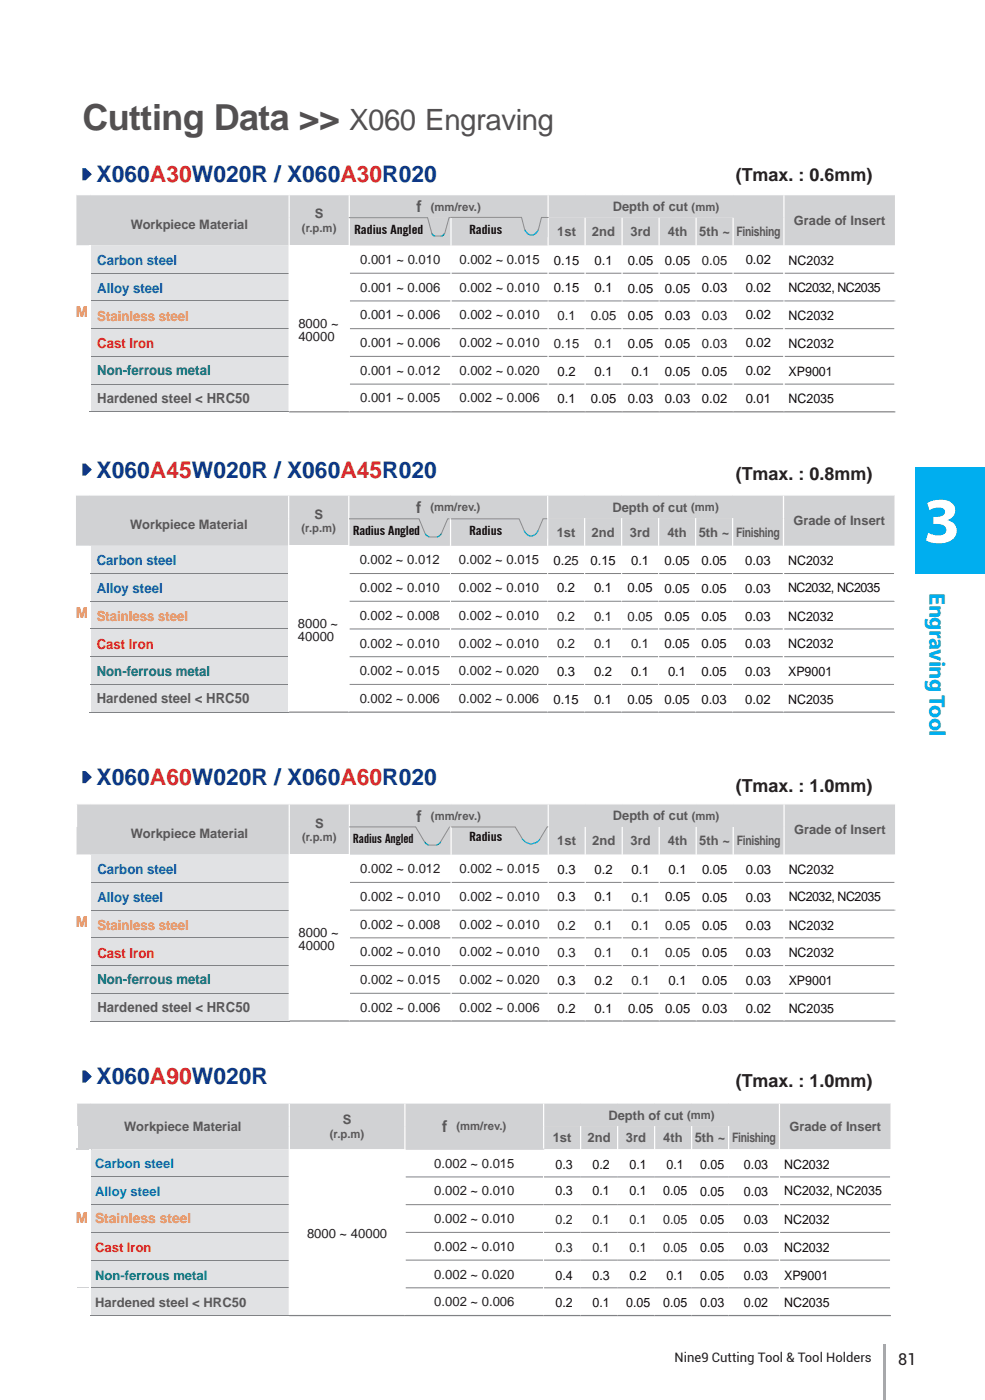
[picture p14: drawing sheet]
<svg xmlns="http://www.w3.org/2000/svg" width="213mm" height="303mm" viewBox="0 0 213 303" stroke-linecap="round" stroke-linejoin="round" font-family="sans-serif">
<defs><g id="words">
<text font-size="14.1" fill="#fff" x="199.7" y="117.5">3</text>
<text font-size="7.8" fill="#535051" x="17.8" y="28.2">Cutting Data &gt;&gt;</text>
<text font-size="6.3" fill="#535051" x="75.5" y="28.2">X060 Engraving</text>
<g font-size="4.9" fill="#103785">
<text x="20.9" y="39.5">X060A30W020R / X060A30R020</text>
<text x="20.9" y="103.4">X060A45W020R / X060A45R020</text>
<text x="20.9" y="170">X060A60W020R / X060A60R020</text>
<text x="20.9" y="234.6">X060A90W020R</text>
</g>
<text font-size="4.9" fill="#05a4e0" x="201" y="128.3" transform="rotate(90 201 128.3)">Engraving Tool</text>
<g font-size="3.9" fill="#231f20">
<text x="159.1" y="39.3">(Tmax. : 0.6mm)</text>
<text x="159.1" y="103.8">(Tmax. : 0.8mm)</text>
<text x="159.1" y="171.5">(Tmax. : 1.0mm)</text>
<text x="159.1" y="235.3">(Tmax. : 1.0mm)</text>
</g>
<g font-size="3.5" fill="#57585a">
<text x="90.1" y="46">f</text>
<text x="90" y="111">f</text>
<text x="90.1" y="177.8">f</text>
<text x="95.6" y="245">f</text>
</g>
<text font-size="3.5" fill="#231f20" x="194.2" y="295.4">81</text>
<g font-size="3.2" fill="#f58220">
<text x="16.4" y="68.7">M</text>
<text x="16.4" y="133.7">M</text>
<text x="16.4" y="200.7">M</text>
<text x="16.4" y="264.6">M</text>
</g>
<g font-size="3" fill="#015aaa">
<text x="21" y="57.4">Carbon steel</text>
<text x="21" y="63.4">Alloy steel</text>
<text x="20.9" y="122.4">Carbon steel</text>
<text x="20.9" y="128.4">Alloy steel</text>
<text x="21.1" y="189.2">Carbon steel</text>
<text x="21.1" y="195.3">Alloy steel</text>
</g>
<g font-size="3" fill="#f58220">
<text x="21" y="69.4">Stainless steel</text>
<text x="20.9" y="134.4">Stainless steel</text>
<text x="21.1" y="201.3">Stainless steel</text>
<text x="20.6" y="264.8">Stainless steel</text>
</g>
<g font-size="3" fill="#ee1d23">
<text x="21" y="75.4">Cast Iron</text>
<text x="20.9" y="140.4">Cast Iron</text>
<text x="21.1" y="207.3">Cast Iron</text>
</g>
<g font-size="3" fill="#00783a">
<text x="21" y="81.2">Non-ferrous metal</text>
<text x="20.9" y="146.2">Non-ferrous metal</text>
<text x="21.1" y="213">Non-ferrous metal</text>
</g>
<g font-size="3" fill="#57585a">
<text x="21" y="87.2">Hardened steel &lt; HRC50</text>
<text x="20.9" y="152.2">Hardened steel &lt; HRC50</text>
<text x="21.1" y="219">Hardened steel &lt; HRC50</text>
</g>
<g font-size="2.8" fill="#57585a">
<text x="68.1" y="47.3">S</text>
<text x="132.5" y="45.7">Depth of cut</text>
<text x="28.3" y="49.6">Workpiece Material</text>
<text x="120.5" y="51.1">1st</text>
<text x="128" y="51.1">2nd</text>
<text x="136.3" y="51.1">3rd</text>
<text x="144.4" y="51.1">4th</text>
<text x="151.2" y="51.1">5th ~</text>
<text x="159.3" y="51.1">Finishing</text>
<text x="171.7" y="48.7">Grade of Insert</text>
<text x="68" y="112.3">S</text>
<text x="132.4" y="110.7">Depth of cut</text>
<text x="171.6" y="113.7">Grade of Insert</text>
<text x="28.2" y="114.5">Workpiece Material</text>
<text x="120.4" y="116.1">1st</text>
<text x="127.9" y="116.1">2nd</text>
<text x="136.2" y="116.1">3rd</text>
<text x="144.3" y="116.1">4th</text>
<text x="151.1" y="116.1">5th ~</text>
<text x="159.2" y="116.1">Finishing</text>
<text x="68.1" y="179.1">S</text>
<text x="132.5" y="177.6">Depth of cut</text>
<text x="28.3" y="181.4">Workpiece Material</text>
<text x="120.5" y="183">1st</text>
<text x="128" y="183">2nd</text>
<text x="136.4" y="183">3rd</text>
<text x="144.4" y="183">4th</text>
<text x="151.2" y="183">5th ~</text>
<text x="159.3" y="183">Finishing</text>
<text x="171.7" y="180.6">Grade of Insert</text>
<text x="26.9" y="244.7">Workpiece Material</text>
<text x="74.1" y="243.4">S</text>
<text x="131.6" y="242.3">Depth of cut</text>
<text x="170.7" y="244.8">Grade of Insert</text>
<text x="119.5" y="247.2">1st</text>
<text x="127" y="247.2">2nd</text>
<text x="135.4" y="247.2">3rd</text>
<text x="143.4" y="247.2">4th</text>
<text x="150.2" y="247.2">5th ~</text>
<text x="158.3" y="247.2">Finishing</text>
<text x="20.6" y="282.9">Hardened steel &lt; HRC50</text>
</g>
<g font-size="2.8" fill="#110a0c">
<text x="76.6" y="50.7">Radius Angled</text>
<text x="101.4" y="50.7">Radius</text>
<text x="119.8" y="57.3">0.15</text>
<text x="128.6" y="57.3">0.1</text>
<text x="135.8" y="57.3">0.05</text>
<text x="143.8" y="57.3">0.05</text>
<text x="161.3" y="57.1">0.02</text>
<text x="170.5" y="57.3">NC2032</text>
<text x="119.8" y="63.1">0.15</text>
<text x="128.6" y="63.1">0.1</text>
<text x="135.8" y="63.3">0.05</text>
<text x="143.8" y="63.3">0.05</text>
<text x="151.8" y="63.1">0.03</text>
<text x="161.3" y="63.1">0.02</text>
<text x="170.5" y="63.1">NC2032, NC2035</text>
<text x="135.8" y="69.3">0.05</text>
<text x="143.8" y="69.3">0.03</text>
<text x="161.3" y="69.1">0.02</text>
<text x="170.5" y="69.3">NC2032</text>
<text x="135.8" y="75.3">0.05</text>
<text x="143.8" y="75.3">0.05</text>
<text x="161.3" y="75.1">0.02</text>
<text x="170.5" y="75.3">NC2032</text>
<text x="120.6" y="81.3">0.2</text>
<text x="128.6" y="81.3">0.1</text>
<text x="136.6" y="81.3">0.1</text>
<text x="143.8" y="81.3">0.05</text>
<text x="151.8" y="81.3">0.05</text>
<text x="161.3" y="81.1">0.02</text>
<text x="170.5" y="81.3">XP9001</text>
<text x="120.6" y="87.3">0.1</text>
<text x="127.8" y="87.3">0.05</text>
<text x="135.8" y="87.3">0.03</text>
<text x="143.8" y="87.3">0.03</text>
<text x="151.8" y="87.3">0.02</text>
<text x="161.3" y="87.3">0.01</text>
<text x="170.5" y="87.3">NC2035</text>
<text x="76.3" y="115.9">Radius Angled</text>
<text x="101.4" y="115.9">Radius</text>
<text x="119.7" y="122.3">0.25</text>
<text x="127.7" y="122.3">0.15</text>
<text x="136.5" y="122.3">0.1</text>
<text x="143.7" y="122.3">0.05</text>
<text x="151.7" y="122.3">0.05</text>
<text x="161.2" y="122.3">0.03</text>
<text x="170.4" y="122.3">NC2032</text>
<text x="120.5" y="128.1">0.2</text>
<text x="128.5" y="128.1">0.1</text>
<text x="135.7" y="128.1">0.05</text>
<text x="143.7" y="128.3">0.05</text>
<text x="151.7" y="128.3">0.05</text>
<text x="161.2" y="128.3">0.03</text>
<text x="170.4" y="128.1">NC2032, NC2035</text>
<text x="143.7" y="134.3">0.05</text>
<text x="151.7" y="134.3">0.05</text>
<text x="161.2" y="134.3">0.03</text>
<text x="170.4" y="134.3">NC2032</text>
<text x="143.7" y="140.3">0.05</text>
<text x="151.7" y="140.3">0.05</text>
<text x="161.2" y="140.3">0.03</text>
<text x="170.4" y="140.3">NC2032</text>
<text x="120.5" y="146.3">0.3</text>
<text x="128.5" y="146.3">0.2</text>
<text x="136.5" y="146.3">0.1</text>
<text x="144.5" y="146.3">0.1</text>
<text x="151.7" y="146.3">0.05</text>
<text x="161.2" y="146.3">0.03</text>
<text x="170.4" y="146.3">XP9001</text>
<text x="119.7" y="152.3">0.15</text>
<text x="128.5" y="152.3">0.1</text>
<text x="135.7" y="152.3">0.05</text>
<text x="143.7" y="152.3">0.05</text>
<text x="151.7" y="152.3">0.03</text>
<text x="161.2" y="152.3">0.02</text>
<text x="170.4" y="152.3">NC2035</text>
<text x="76.3" y="182.4">Radius Angled</text>
<text x="101.4" y="182">Radius</text>
<text x="120.6" y="189.2">0.3</text>
<text x="128.6" y="189.2">0.2</text>
<text x="136.6" y="189.2">0.1</text>
<text x="144.6" y="189.2">0.1</text>
<text x="151.8" y="189.2">0.05</text>
<text x="161.3" y="189.2">0.03</text>
<text x="170.6" y="189.2">NC2032</text>
<text x="120.6" y="195">0.3</text>
<text x="128.6" y="195">0.1</text>
<text x="143.8" y="195">0.05</text>
<text x="151.8" y="195.2">0.05</text>
<text x="161.3" y="195.2">0.03</text>
<text x="170.6" y="195">NC2032, NC2035</text>
<text x="151.8" y="201.2">0.05</text>
<text x="161.3" y="201.2">0.03</text>
<text x="170.6" y="201.2">NC2032</text>
<text x="151.8" y="207.2">0.05</text>
<text x="161.3" y="207.2">0.03</text>
<text x="170.6" y="207.2">NC2032</text>
<text x="120.6" y="213.2">0.3</text>
<text x="128.6" y="213.2">0.2</text>
<text x="144.6" y="213.2">0.1</text>
<text x="151.8" y="213.2">0.05</text>
<text x="161.3" y="213.2">0.03</text>
<text x="170.6" y="213.2">XP9001</text>
<text x="120.6" y="219.2">0.2</text>
<text x="128.6" y="219.2">0.1</text>
<text x="135.8" y="219.2">0.05</text>
<text x="143.8" y="219.2">0.05</text>
<text x="151.8" y="219.2">0.03</text>
<text x="161.3" y="219.2">0.02</text>
<text x="170.6" y="219.2">NC2035</text>
<text x="120.2" y="252.9">0.3</text>
<text x="128.2" y="252.9">0.2</text>
<text x="136.2" y="252.9">0.1</text>
<text x="144.2" y="252.9">0.1</text>
<text x="151.4" y="252.9">0.05</text>
<text x="160.9" y="252.9">0.03</text>
<text x="169.6" y="252.9">NC2032</text>
<text x="120.2" y="258.7">0.3</text>
<text x="128.2" y="258.7">0.1</text>
<text x="136.2" y="258.7">0.1</text>
<text x="143.4" y="258.7">0.05</text>
<text x="151.4" y="258.9">0.05</text>
<text x="160.9" y="258.9">0.03</text>
<text x="169.6" y="258.7">NC2032, NC2035</text>
<text x="151.4" y="264.9">0.05</text>
<text x="160.9" y="264.9">0.03</text>
<text x="169.6" y="264.9">NC2032</text>
<text x="151.4" y="270.9">0.05</text>
<text x="160.9" y="270.9">0.03</text>
<text x="169.6" y="270.9">NC2032</text>
<text x="120.2" y="276.9">0.4</text>
<text x="128.2" y="276.9">0.3</text>
<text x="136.2" y="276.9">0.2</text>
<text x="144.2" y="276.9">0.1</text>
<text x="151.4" y="276.9">0.05</text>
<text x="160.9" y="276.9">0.03</text>
<text x="169.6" y="276.9">XP9001</text>
<text x="120.2" y="282.9">0.2</text>
<text x="128.2" y="282.9">0.1</text>
<text x="135.4" y="282.9">0.05</text>
<text x="143.4" y="282.9">0.05</text>
<text x="151.4" y="282.9">0.03</text>
<text x="160.9" y="282.9">0.02</text>
<text x="169.6" y="282.9">NC2035</text>
</g>
<g font-size="2.8" fill="#231f20">
<text x="77.9" y="57.1">0.001 ~ 0.010</text>
<text x="99.4" y="57.1">0.002 ~ 0.015</text>
<text x="151.8" y="57.3">0.05</text>
<text x="77.9" y="63.1">0.001 ~ 0.006</text>
<text x="99.4" y="63.1">0.002 ~ 0.010</text>
<text x="64.5" y="70.9">8000 ~</text>
<text x="77.9" y="69.1">0.001 ~ 0.006</text>
<text x="99.4" y="69.1">0.002 ~ 0.010</text>
<text x="120.6" y="69.3">0.1</text>
<text x="127.8" y="69.3">0.05</text>
<text x="151.8" y="69.3">0.03</text>
<text x="64.5" y="73.8">40000</text>
<text x="77.9" y="75.1">0.001 ~ 0.006</text>
<text x="99.4" y="75.1">0.002 ~ 0.010</text>
<text x="119.8" y="75.3">0.15</text>
<text x="128.6" y="75.3">0.1</text>
<text x="151.8" y="75.3">0.03</text>
<text x="77.9" y="81.1">0.001 ~ 0.012</text>
<text x="99.4" y="81.1">0.002 ~ 0.020</text>
<text x="77.9" y="87.1">0.001 ~ 0.005</text>
<text x="99.4" y="87.1">0.002 ~ 0.006</text>
<text x="77.8" y="122.1">0.002 ~ 0.012</text>
<text x="99.3" y="122.1">0.002 ~ 0.015</text>
<text x="77.8" y="128.1">0.002 ~ 0.010</text>
<text x="99.3" y="128.1">0.002 ~ 0.010</text>
<text x="64.4" y="135.9">8000 ~</text>
<text x="77.8" y="134.1">0.002 ~ 0.008</text>
<text x="99.3" y="134.1">0.002 ~ 0.010</text>
<text x="120.5" y="134.3">0.2</text>
<text x="128.5" y="134.3">0.1</text>
<text x="135.7" y="134.3">0.05</text>
<text x="64.4" y="138.8">40000</text>
<text x="77.8" y="140.1">0.002 ~ 0.010</text>
<text x="99.3" y="140.1">0.002 ~ 0.010</text>
<text x="120.5" y="140.3">0.2</text>
<text x="128.5" y="140.3">0.1</text>
<text x="136.5" y="140.3">0.1</text>
<text x="77.8" y="146.1">0.002 ~ 0.015</text>
<text x="99.3" y="146.1">0.002 ~ 0.020</text>
<text x="77.8" y="152.1">0.002 ~ 0.006</text>
<text x="99.3" y="152.1">0.002 ~ 0.006</text>
<text x="77.9" y="189">0.002 ~ 0.012</text>
<text x="99.4" y="189">0.002 ~ 0.015</text>
<text x="77.9" y="195">0.002 ~ 0.010</text>
<text x="99.4" y="195">0.002 ~ 0.010</text>
<text x="136.6" y="195.2">0.1</text>
<text x="64.6" y="202.8">8000 ~</text>
<text x="77.9" y="201">0.002 ~ 0.008</text>
<text x="99.4" y="201">0.002 ~ 0.010</text>
<text x="120.6" y="201.2">0.2</text>
<text x="128.6" y="201.2">0.1</text>
<text x="136.6" y="201.2">0.1</text>
<text x="143.8" y="201.2">0.05</text>
<text x="64.6" y="205.6">40000</text>
<text x="77.9" y="207">0.002 ~ 0.010</text>
<text x="99.4" y="207">0.002 ~ 0.010</text>
<text x="120.6" y="207.2">0.3</text>
<text x="128.6" y="207.2">0.1</text>
<text x="136.6" y="207.2">0.1</text>
<text x="143.8" y="207.2">0.05</text>
<text x="77.9" y="213">0.002 ~ 0.015</text>
<text x="99.4" y="213">0.002 ~ 0.020</text>
<text x="136.6" y="213.2">0.1</text>
<text x="77.9" y="219">0.002 ~ 0.006</text>
<text x="99.4" y="219">0.002 ~ 0.006</text>
<text x="93.9" y="252.8">0.002 ~ 0.015</text>
<text x="93.9" y="258.7">0.002 ~ 0.010</text>
<text x="66.4" y="267.9">8000 ~ 40000</text>
<text x="93.9" y="264.7">0.002 ~ 0.010</text>
<text x="120.2" y="264.9">0.2</text>
<text x="128.2" y="264.9">0.1</text>
<text x="136.2" y="264.9">0.1</text>
<text x="143.4" y="264.9">0.05</text>
<text x="93.9" y="270.7">0.002 ~ 0.010</text>
<text x="120.2" y="270.9">0.3</text>
<text x="128.2" y="270.9">0.1</text>
<text x="136.2" y="270.9">0.1</text>
<text x="143.4" y="270.9">0.05</text>
<text x="93.9" y="276.7">0.002 ~ 0.020</text>
<text x="93.9" y="282.7">0.002 ~ 0.006</text>
<text x="145.9" y="294.8">Nine9 Cutting Tool &amp; Tool Holders</text>
</g>
<g font-size="2.8" fill="#0072bc">
<text x="20.6" y="252.9">Carbon steel</text>
<text x="20.6" y="258.9">Alloy steel</text>
</g>
<text font-size="2.8" fill="#ee1d23" x="20.6" y="270.9">Cast Iron</text>
<text font-size="2.8" fill="#00a54f" x="20.6" y="276.9">Non-ferrous metal</text>
<g font-size="2.5" fill="#57585a">
<text x="93.2" y="45.6">(mm/rev.)</text>
<text x="149.6" y="45.6">(mm)</text>
<text x="65.3" y="50.2">(r.p.m)</text>
<text x="93.1" y="110.6">(mm/rev.)</text>
<text x="149.5" y="110.6">(mm)</text>
<text x="65.2" y="115.2">(r.p.m)</text>
<text x="93.2" y="177.4">(mm/rev.)</text>
<text x="149.6" y="177.4">(mm)</text>
<text x="65.3" y="182">(r.p.m)</text>
<text x="98.7" y="244.6">(mm/rev.)</text>
<text x="148.6" y="242.2">(mm)</text>
<text x="71.3" y="246.3">(r.p.m)</text>
</g>
</g></defs>
<path d="M191 291h.5v12h-.5z" fill="#a8a9ad"/>
<path d="M198 101.2h15v23h-15z" fill="#00aeef"/>
<g fill="#d1d2d4">
<path d="M16.6 174h3v5h-3zM19.6 174h43v5h-43zM62.6 174h13v11h-13zM75.6 174h43v5h-43zM118.6 174h51v5h-51zM169.6 174h24v11h-24zM16.6 179h3v6h-3zM19.6 179h43v6h-43zM158.6 179h11v6h-11z"/>
<path d="M75.6 179h22v6h-22zM97.6 179h21v6h-21z"/>
<path d="M118.6 179h8v6h-8zM126.6 179h8v6h-8zM134.6 179h8v6h-8zM142.6 179h8v6h-8zM150.6 179h8v6h-8z"/>
</g>
<path d="M16.6 185h3v24h-3zM16.6 209h3v6h-3zM16.6 215h3v6h-3z" fill="#fff"/>
<path d="M19.6 185h43v6h-43zM19.6 191h43v6h-43zM19.6 197h43v6h-43zM19.6 203h43v6h-43zM19.6 209h43v6h-43zM19.6 215h43v6h-43z" fill="#e1e2e4"/>
<g fill="#fff">
<path d="M62.6 185h13v36h-13z"/>
<path d="M118.6 185h8v6h-8zM126.6 185h8v6h-8zM134.6 185h8v6h-8zM142.6 185h8v6h-8zM150.6 185h8v6h-8zM158.6 185h11v6h-11zM118.6 191h8v6h-8zM126.6 191h8v6h-8zM134.6 191h8v6h-8zM142.6 191h8v6h-8zM150.6 191h8v6h-8zM158.6 191h11v6h-11zM118.6 197h8v6h-8zM126.6 197h8v6h-8zM134.6 197h8v6h-8zM142.6 197h8v6h-8zM150.6 197h8v6h-8zM158.6 197h11v6h-11z"/>
<path d="M169.6 185h24v6h-24zM169.6 191h24v6h-24zM169.6 197h24v6h-24z"/>
<path d="M118.6 203h8v6h-8zM126.6 203h8v6h-8zM134.6 203h8v6h-8zM142.6 203h8v6h-8zM150.6 203h8v6h-8zM158.6 203h11v6h-11zM118.6 209h8v6h-8zM126.6 209h8v6h-8zM134.6 209h8v6h-8zM142.6 209h8v6h-8zM150.6 209h8v6h-8zM158.6 209h11v6h-11zM118.6 215h8v6h-8zM126.6 215h8v6h-8zM134.6 215h8v6h-8zM142.6 215h8v6h-8zM150.6 215h8v6h-8zM158.6 215h11v6h-11z"/>
<path d="M169.6 203h24v6h-24zM169.6 209h24v6h-24zM169.6 215h24v6h-24z"/>
</g>
<path d="M62.6 221h131" fill="none" stroke="#808285" stroke-width=".26"/>
<g fill="none" stroke="#808285" stroke-width=".22">
<path d="M19.7 191h42.7M19.7 197h42.7M75.7 191h21.8M75.7 197h21.8M97.6 191h20.9M97.6 197h71.8M118.6 191h7.9M126.6 191h7.9M134.6 191h7.9M142.6 191h7.9M150.6 191h7.9M158.6 191h10.8"/>
<path d="M169.7 191h23.8M169.7 197h23.9M19.7 203h42.7M19.7 209h42.7M19.7 215h42.7M75.7 203h21.8M75.7 209h21.8M75.7 215h21.8M97.6 203h20.9M97.6 209h20.9M97.6 215h20.9M118.6 203h7.9"/>
<path d="M118.6 209h7.9M118.6 215h7.9M126.6 203h7.9M126.6 209h7.9M126.6 215h7.9M134.6 203h7.9M134.6 209h7.9M134.6 215h7.9M142.6 203h7.9M142.6 209h7.9M142.6 215h7.9M150.6 203h7.9"/>
<path d="M150.6 209h7.9M150.6 215h7.9M158.6 203h10.8M158.6 209h10.8M158.6 215h10.8M169.7 203h23.8M169.7 209h23.8M169.7 215h23.8M19.4 221h43.2"/>
</g>
<path d="M62.6 174.1v10.9M62.7 174h130.9M75.6 174.1v10.9M97.6 179v6" fill="none" stroke="#fff" stroke-width=".26"/>
<path d="M19.4 185h.3v6h-.3z" fill="#fff"/>
<path d="M62.6 185v6M75.6 185v6M169.6 185v6" fill="none" stroke="#fff" stroke-width=".26"/>
<path d="M97.6 185v6M118.6 185v6M126.6 185v6M134.6 185v6M142.6 185v6M150.6 185v6M158.6 185v6M193.6 185v6" fill="none" stroke="#fff" stroke-width=".22"/>
<path d="M19.4 191h.3v6h-.3z" fill="#fff"/>
<path d="M62.6 191v6M75.6 191v6M169.6 191v6" fill="none" stroke="#fff" stroke-width=".26"/>
<path d="M97.6 191v6M118.6 191v5.9M126.6 191v5.9M134.6 191v5.9M142.6 191v5.9M150.6 191v5.9M158.6 191v5.9M193.6 191v5.9" fill="none" stroke="#fff" stroke-width=".22"/>
<path d="M19.4 197h.3v6h-.3z" fill="#fff"/>
<path d="M62.6 197v6M75.6 197v6M169.6 197v6" fill="none" stroke="#fff" stroke-width=".26"/>
<path d="M97.6 197v6M118.6 197v6M126.6 197v6M134.6 197v6M142.6 197v6M150.6 197v6M158.6 197v6M193.6 197v6" fill="none" stroke="#fff" stroke-width=".22"/>
<path d="M19.4 203h.3v6h-.3z" fill="#fff"/>
<path d="M62.6 203v6M75.6 203v6M169.6 203v6" fill="none" stroke="#fff" stroke-width=".26"/>
<path d="M97.6 203v6M118.6 203v6M126.6 203v6M134.6 203v6M142.6 203v6M150.6 203v6M158.6 203v6M193.6 203v6" fill="none" stroke="#fff" stroke-width=".22"/>
<path d="M19.4 209h.3v6h-.3z" fill="#fff"/>
<path d="M118.6 174.1v10.9M62.6 209v6M75.6 209v6M169.6 209v6" fill="none" stroke="#fff" stroke-width=".26"/>
<path d="M97.6 209v6M118.6 209v6M126.6 209v6M134.6 209v6M142.6 209v6M150.6 209v6M158.6 209v6M193.6 209v6" fill="none" stroke="#fff" stroke-width=".22"/>
<path d="M19.4 215h.3v5.9h-.3z" fill="#fff"/>
<path d="M16.4 174h46.3M126.6 179v6M134.6 179v6M142.6 179v6M150.6 179v6M158.6 179v6M169.6 174.1v10.9M62.6 215v5.8M75.6 215v5.8M169.6 215v5.8" fill="none" stroke="#fff" stroke-width=".26"/>
<path d="M97.6 215v5.8M118.6 215v5.8M126.6 215v5.8M134.6 215v5.8M142.6 215v5.8M150.6 215v5.8M158.6 215v5.8M193.6 215v5.8" fill="none" stroke="#fff" stroke-width=".22"/>
<path d="M16.6 174.1v4.9" fill="none" stroke="#fff" stroke-width=".25"/>
<g fill="#d1d2d4">
<path d="M16.6 238.7h46v10h-46zM62.6 238.7h25v10h-25zM87.6 238.7h30v10h-30zM117.6 243.7h8v5h-8zM125.6 243.7h8v5h-8zM133.6 243.7h8v5h-8zM141.6 243.7h8v5h-8zM149.6 243.7h8v5h-8z"/>
<path d="M117.6 238.7h51v5h-51zM168.6 238.7h24v10h-24zM157.6 243.7h11v5h-11z"/>
</g>
<path d="M16.6 248.7h3v30h-3zM62.6 248.7h25v36h-25zM16.6 278.7h3v6h-3z" fill="#fff"/>
<path d="M19.6 248.7h43v6h-43zM19.6 254.7h43v6h-43zM19.6 260.7h43v6h-43zM19.6 266.7h43v6h-43zM19.6 272.7h43v6h-43zM19.6 278.7h43v6h-43z" fill="#e1e2e4"/>
<g fill="#fff">
<path d="M16.4 248.8h.3v5.9h-.3z"/>
<path d="M16.4 254.7h.3v6h-.3z"/>
<path d="M16.4 260.7h.3v6h-.3z"/>
<path d="M16.4 266.7h.3v6h-.3z"/>
<path d="M16.4 272.7h.3v6h-.3z"/>
<path d="M16.4 278.7h.3v6h-.3z"/>
<path d="M117.6 248.7h8v6h-8zM125.6 248.7h8v6h-8zM133.6 248.7h8v6h-8zM141.6 248.7h8v6h-8zM149.6 248.7h8v6h-8zM157.6 248.7h11v6h-11zM168.6 248.7h24v6h-24zM117.6 254.7h8v6h-8zM125.6 254.7h8v6h-8zM133.6 254.7h8v6h-8zM141.6 254.7h8v6h-8zM149.6 254.7h8v6h-8zM157.6 254.7h11v6h-11zM168.6 254.7h24v6h-24zM117.6 260.7h8v6h-8zM125.6 260.7h8v6h-8zM133.6 260.7h8v6h-8zM141.6 260.7h8v6h-8zM149.6 260.7h8v6h-8zM157.6 260.7h11v6h-11zM168.6 260.7h24v6h-24z"/>
<path d="M117.6 266.7h8v6h-8zM125.6 266.7h8v6h-8zM133.6 266.7h8v6h-8zM141.6 266.7h8v6h-8zM149.6 266.7h8v6h-8zM157.6 266.7h11v6h-11zM168.6 266.7h24v6h-24zM117.6 272.7h8v6h-8zM125.6 272.7h8v6h-8zM133.6 272.7h8v6h-8zM141.6 272.7h8v6h-8zM149.6 272.7h8v6h-8zM157.6 272.7h11v6h-11zM168.6 272.7h24v6h-24zM117.6 278.7h8v6h-8zM125.6 278.7h8v6h-8zM133.6 278.7h8v6h-8zM141.6 278.7h8v6h-8zM149.6 278.7h8v6h-8zM157.6 278.7h11v6h-11zM168.6 278.7h24v6h-24z"/>
</g>
<path d="M16.6 238.9v4.8" fill="none" stroke="#fff" stroke-width=".25"/>
<path d="M16.4 243.7h.3v4.9h-.3z" fill="#fff"/>
<path d="M16.4 248.7h3.3M87.7 248.7h30" fill="none" stroke="#d1d2d4" stroke-width=".25"/>
<path d="M16.7 278.7h2.7" fill="none" stroke="#d1d2d4" stroke-width=".22"/>
<path d="M19.7 254.7h42.7M87.7 254.7h29.8M19.7 260.7h42.7M19.7 266.7h42.7M19.7 272.7h42.7M19.7 278.7h42.7M87.7 260.7h29.9M87.7 266.7h29.8M87.7 272.7h29.8M87.7 278.7h29.8M19.4 284.7h43.2" fill="none" stroke="#808285" stroke-width=".22"/>
<path d="M62.6 284.7h130" fill="none" stroke="#808285" stroke-width=".26"/>
<path d="M16.4 238.7h101.2M62.6 238.9v9.8M87.6 238.9v9.8" fill="none" stroke="#fff" stroke-width=".26"/>
<path d="M19.4 248.8h.3v5.9h-.3z" fill="#fff"/>
<path d="M62.6 248.7v6M87.6 248.7v6M168.6 248.7v6" fill="none" stroke="#fff" stroke-width=".26"/>
<path d="M19.4 254.7h.3v6h-.3z" fill="#fff"/>
<path d="M62.6 254.7v6M87.6 254.7v6M168.6 254.7v6" fill="none" stroke="#fff" stroke-width=".26"/>
<path d="M19.4 260.7h.3v6h-.3z" fill="#fff"/>
<path d="M62.6 260.7v6M87.6 260.7v6M168.6 260.7v6" fill="none" stroke="#fff" stroke-width=".26"/>
<path d="M19.4 266.7h.3v6h-.3z" fill="#fff"/>
<path d="M62.6 266.7v6M87.6 266.7v6M168.6 266.7v6" fill="none" stroke="#fff" stroke-width=".26"/>
<path d="M19.4 272.7h.3v6h-.3z" fill="#fff"/>
<path d="M62.6 272.7v6M87.6 272.7v6M168.6 272.7v6" fill="none" stroke="#fff" stroke-width=".26"/>
<path d="M19.4 278.7h.3v5.9h-.3z" fill="#fff"/>
<path d="M117.6 238.7h75M117.6 238.9v9.7M168.6 238.9v9.8M125.6 243.7v5M133.6 243.7v5M141.6 243.7v5M149.6 243.7v5M157.6 243.7v5M62.6 278.7v5.9M87.6 278.7v5.9M168.6 278.7v5.9" fill="none" stroke="#fff" stroke-width=".26"/>
<g fill="none" stroke="#fff" stroke-width=".22">
<path d="M117.6 248.8v11.9M125.6 248.7v6M125.6 254.8v5.9M133.6 248.7v6M133.6 254.8v5.9M141.6 248.7v6M141.6 254.8v5.9M149.6 248.7v6M149.6 254.8v5.9M157.6 248.7v6M157.6 254.8v5.9M192.6 248.7v12"/>
<path d="M117.6 260.8v23.8M125.6 260.8v5.9M125.6 266.8v5.9M125.6 272.8v5.9M125.6 278.8v5.8M133.6 260.8v5.9M133.6 266.8v5.9M133.6 272.8v5.9M133.6 278.8v5.8M141.6 260.8v5.9M141.6 266.8v5.9M141.6 272.8v5.9"/>
<path d="M141.6 278.8v5.8M149.6 260.8v5.9M149.6 266.8v5.9M149.6 272.8v5.9M149.6 278.8v5.8M157.6 260.8v5.9M157.6 266.8v5.9M157.6 272.8v5.9M157.6 278.8v5.8M192.6 260.8v23.8"/>
</g>
<path d="M117.6 254.7h50.8M168.7 254.7h23.8M117.6 260.7h50.8M117.6 266.7h50.8M117.6 272.7h50.8M117.6 278.7h50.8M168.7 260.7h23.9M168.7 266.7h23.8M168.7 272.7h23.8M168.7 278.7h23.8" fill="none" stroke="#808285" stroke-width=".22"/>
<g fill="#103785">
<path d="M17.8 166.9h.7l1.4 1.3-1.4 1.3h-.7z"/>
<path d="M17.8 231.7h.7l1.4 1.3-1.4 1.3h-.7z"/>
</g>
<g fill="#d1d2d4">
<path d="M16.5 42.1h3v5h-3zM19.5 42.1h43v5h-43zM62.5 42.1h13v11h-13zM75.5 42.1h43v5h-43zM118.5 42.1h51v5h-51zM169.5 42.1h24v11h-24zM16.5 47.1h3v6h-3zM19.5 47.1h43v6h-43zM158.5 47.1h11v6h-11z"/>
<path d="M75.5 47.1h22v6h-22zM97.5 47.1h21v6h-21z"/>
<path d="M118.5 47.1h8v6h-8zM126.5 47.1h8v6h-8zM134.5 47.1h8v6h-8zM142.5 47.1h8v6h-8zM150.5 47.1h8v6h-8z"/>
</g>
<path d="M16.5 53.1h3v24h-3zM16.5 77.1h3v6h-3zM16.5 83.1h3v6h-3z" fill="#fff"/>
<path d="M19.5 53.1h43v6h-43zM19.5 59.1h43v6h-43zM19.5 65.1h43v6h-43zM19.5 71.1h43v6h-43zM19.5 77.1h43v6h-43zM19.5 83.1h43v6h-43z" fill="#e1e2e4"/>
<g fill="#fff">
<path d="M62.5 53.1h13v36h-13z"/>
<path d="M118.5 53.1h8v6h-8zM126.5 53.1h8v6h-8zM134.5 53.1h8v6h-8zM142.5 53.1h8v6h-8zM150.5 53.1h8v6h-8zM158.5 53.1h11v6h-11zM118.5 59.1h8v6h-8zM126.5 59.1h8v6h-8zM134.5 59.1h8v6h-8zM142.5 59.1h8v6h-8zM150.5 59.1h8v6h-8zM158.5 59.1h11v6h-11zM118.5 65.1h8v6h-8zM126.5 65.1h8v6h-8zM134.5 65.1h8v6h-8zM142.5 65.1h8v6h-8zM150.5 65.1h8v6h-8zM158.5 65.1h11v6h-11z"/>
<path d="M169.5 53.1h24v6h-24zM169.5 59.1h24v6h-24zM169.5 65.1h24v6h-24z"/>
<path d="M118.5 71.1h8v6h-8zM126.5 71.1h8v6h-8zM134.5 71.1h8v6h-8zM142.5 71.1h8v6h-8zM150.5 71.1h8v6h-8zM158.5 71.1h11v6h-11zM118.5 77.1h8v6h-8zM126.5 77.1h8v6h-8zM134.5 77.1h8v6h-8zM142.5 77.1h8v6h-8zM150.5 77.1h8v6h-8zM158.5 77.1h11v6h-11zM118.5 83.1h8v6h-8zM126.5 83.1h8v6h-8zM134.5 83.1h8v6h-8zM142.5 83.1h8v6h-8zM150.5 83.1h8v6h-8zM158.5 83.1h11v6h-11z"/>
<path d="M169.5 71.1h24v6h-24zM169.5 77.1h24v6h-24zM169.5 83.1h24v6h-24z"/>
</g>
<path d="M62.5 89.1h131.1" fill="none" stroke="#808285" stroke-width=".26"/>
<g fill="none" stroke="#808285" stroke-width=".22">
<path d="M75.7 59.1h21.7M97.6 59.1h20.8M118.6 59.1h7.8M126.6 59.1h7.8M134.6 59.1h7.8M142.6 59.1h7.8M150.6 59.1h7.8M158.6 59.1h10.8M169.7 59.1h23.7M75.7 65.1h21.7M75.7 71.1h21.7M75.7 77.1h21.7"/>
<path d="M97.6 65.1h96M97.6 71.1h20.8M97.6 77.1h20.8M118.6 71.1h7.8M118.6 77.1h7.8M126.6 71.1h7.8M126.6 77.1h7.8M134.6 71.1h7.8M134.6 77.1h7.8M142.6 71.1h7.8M142.6 77.1h7.8M150.6 71.1h7.8"/>
<path d="M150.6 77.1h7.8M158.6 71.1h10.8M158.6 77.1h10.8M169.7 71.1h23.7M169.7 77.1h23.7M75.7 83.1h21.7M97.6 83.1h20.8M118.6 83.1h7.8M126.6 83.1h7.8M134.6 83.1h7.8M142.6 83.1h7.8M150.6 83.1h7.8"/>
<path d="M158.6 83.1h10.8M169.7 83.1h23.7"/>
</g>
<g fill="#fff">
<path d="M19.4 53.1h.3v6h-.3z"/>
<path d="M19.4 59.1h.3v6h-.3z"/>
<path d="M19.4 65.1h.3v6h-.3z"/>
<path d="M19.4 71.1h.3v6h-.3z"/>
<path d="M19.4 77.1h.3v6h-.3z"/>
<path d="M19.4 83.1h.3v5.9h-.3z"/>
</g>
<path d="M19.7 59.1h42.7M19.7 65.1h42.7M19.7 71.1h42.7M19.7 77.1h42.7M19.4 89.1h43.1M19.7 83.1h42.7" fill="none" stroke="#808285" stroke-width=".22"/>
<path d="M16.5 42.1h177M62.5 42.3v46.7M75.5 42.3v46.7M97.5 47.1v6M118.5 42.3v10.8M126.5 47.1v6M134.5 47.1v6M142.5 47.1v6M150.5 47.1v6M158.5 47.1v6M169.5 42.3v22.8M169.5 65.2v23.8" fill="none" stroke="#fff" stroke-width=".26"/>
<g fill="none" stroke="#fff" stroke-width=".22">
<path d="M97.5 53.1v35.9M118.5 53.1v12M126.5 53.1v12M134.5 53.1v12M142.5 53.1v12M150.5 53.1v12M158.5 53.1v12M193.5 53.1v12M118.5 65.2v23.8M126.5 65.2v23.8M134.5 65.2v23.8M142.5 65.2v23.8"/>
<path d="M150.5 65.2v23.8M158.5 65.2v23.8M193.5 65.2v23.8"/>
</g>
<g fill="#d1d2d4">
<path d="M16.4 107.1h3v5h-3zM19.4 107.1h43v5h-43zM62.4 107.1h13v11h-13zM75.4 107.1h43v5h-43zM118.4 107.1h51v5h-51zM169.4 107.1h24v11h-24zM16.4 112.1h3v6h-3zM19.4 112.1h43v6h-43zM158.4 112.1h11v6h-11z"/>
<path d="M75.4 112.1h22v6h-22zM97.4 112.1h21v6h-21z"/>
<path d="M118.4 112.1h8v6h-8zM126.4 112.1h8v6h-8zM134.4 112.1h8v6h-8zM142.4 112.1h8v6h-8zM150.4 112.1h8v6h-8z"/>
</g>
<path d="M16.4 118.1h3v24h-3zM16.4 142.1h3v6h-3zM16.4 148.1h3v6h-3z" fill="#fff"/>
<path d="M19.4 118.1h43v6h-43zM19.4 124.1h43v6h-43zM19.4 130.1h43v6h-43zM19.4 136.1h43v6h-43zM19.4 142.1h43v6h-43zM19.4 148.1h43v6h-43z" fill="#e1e2e4"/>
<g fill="#fff">
<path d="M62.4 118.1h13v36h-13z"/>
<path d="M118.4 118.1h8v6h-8zM126.4 118.1h8v6h-8zM134.4 118.1h8v6h-8zM142.4 118.1h8v6h-8zM150.4 118.1h8v6h-8zM158.4 118.1h11v6h-11zM169.4 118.1h24v6h-24zM118.4 124.1h8v6h-8zM126.4 124.1h8v6h-8zM134.4 124.1h8v6h-8zM142.4 124.1h8v6h-8zM150.4 124.1h8v6h-8zM158.4 124.1h11v6h-11zM169.4 124.1h24v6h-24zM118.4 130.1h8v6h-8zM126.4 130.1h8v6h-8zM134.4 130.1h8v6h-8zM142.4 130.1h8v6h-8zM150.4 130.1h8v6h-8zM158.4 130.1h11v6h-11zM169.4 130.1h24v6h-24z"/>
<path d="M118.4 136.1h8v6h-8zM126.4 136.1h8v6h-8zM134.4 136.1h8v6h-8zM142.4 136.1h8v6h-8zM150.4 136.1h8v6h-8zM158.4 136.1h11v6h-11zM169.4 136.1h24v6h-24zM118.4 142.1h8v6h-8zM126.4 142.1h8v6h-8zM134.4 142.1h8v6h-8zM142.4 142.1h8v6h-8zM150.4 142.1h8v6h-8zM158.4 142.1h11v6h-11zM169.4 142.1h24v6h-24zM118.4 148.1h8v6h-8zM126.4 148.1h8v6h-8zM134.4 148.1h8v6h-8zM142.4 148.1h8v6h-8zM150.4 148.1h8v6h-8zM158.4 148.1h11v6h-11zM169.4 148.1h24v6h-24z"/>
</g>
<path d="M62.4 154.1h131.1" fill="none" stroke="#808285" stroke-width=".26"/>
<g fill="none" stroke="#808285" stroke-width=".22">
<path d="M75.6 124.1h21.7M75.6 130.1h21.7M75.6 136.1h21.7M97.5 124.1h20.8M97.5 130.1h96M97.5 136.1h20.8M118.5 124.1h7.8M118.5 136.1h7.8M126.5 124.1h7.8M126.5 136.1h7.8M134.5 124.1h7.8M134.5 136.1h7.8"/>
<path d="M142.5 124.1h7.8M142.5 136.1h7.8M150.5 124.1h7.8M150.5 136.1h7.8M158.5 124.1h10.8M158.5 136.1h10.8M169.6 124.1h23.7M169.6 136.1h23.7M75.6 142.1h21.7M75.6 148.1h21.7M97.5 142.1h20.8M97.5 148.1h20.8"/>
<path d="M118.5 142.1h7.8M118.5 148.1h7.8M126.5 142.1h7.8M126.5 148.1h7.8M134.5 142.1h7.8M134.5 148.1h7.8M142.5 142.1h7.8M142.5 148.1h7.8M150.5 142.1h7.8M150.5 148.1h7.8M158.5 142.1h10.8M158.5 148.1h10.8"/>
<path d="M169.6 142.1h23.7M169.6 148.1h23.7"/>
</g>
<g fill="#fff">
<path d="M19.3 118.1h.3v6h-.3z"/>
<path d="M19.3 124.1h.3v6h-.3z"/>
<path d="M19.3 130.1h.3v6h-.3z"/>
<path d="M19.3 136.1h.3v6h-.3z"/>
<path d="M19.3 142.1h.3v6h-.3z"/>
<path d="M19.3 148.1h.3v5.9h-.3z"/>
</g>
<path d="M19.6 124.1h42.7M19.6 130.1h42.7M19.6 136.1h42.7M19.3 154.1h43.1M19.6 142.1h42.7M19.6 148.1h42.7" fill="none" stroke="#808285" stroke-width=".22"/>
<path d="M16.4 107.1h177M62.4 107.3v46.7M75.4 107.3v46.7M97.4 112.1v6M118.4 107.3v10.8M126.4 112.1v6M134.4 112.1v6M142.4 112.1v6M150.4 112.1v6M158.4 112.1v6M169.4 107.3v22.8M169.4 130.2v23.8" fill="none" stroke="#fff" stroke-width=".26"/>
<g fill="none" stroke="#fff" stroke-width=".22">
<path d="M97.4 118.1v35.9M118.4 118.1v12M126.4 118.1v12M134.4 118.1v12M142.4 118.1v12M150.4 118.1v12M158.4 118.1v12M193.4 118.1v12M118.4 130.2v23.8M126.4 130.2v23.8M134.4 130.2v23.8M142.4 130.2v23.8"/>
<path d="M150.4 130.2v23.8M158.4 130.2v23.8M193.4 130.2v23.8"/>
</g>
<g fill="#103785">
<path d="M17.8 36.4h.7l1.4 1.3-1.4 1.3h-.7z"/>
<path d="M17.8 100.3h.7l1.4 1.3-1.4 1.3h-.7z"/>
</g>
<g fill="#d1d2d4">
<path d="M112.3 112.2h5.3l-1.2 2.6a1.57 1.57 0 0 1-1.4 1.1 1.57 1.57 0 0 1-1.6-1z"/>
<path d="M99.6 112.3h12.4l1.1 2.5a1.6 1.6 0 0 0 1.4 1.2 1.6 1.6 0 0 0 1.6-1l1.1-2.7h1.1v4.3h-18.7z"/>
</g>
<path d="M118.3 112.3h-.9l-.9 2.3a1.63 1.63 0 0 1-1.7 1.4 1.63 1.63 0 0 1-1.6-1.4l-.9-2.3h-14.9" fill="none" stroke="#8a8c8f" stroke-width=".22"/>
<path d="M113.3 114.8a1.57 1.57 0 0 0 1.5 1.2 1.57 1.57 0 0 0 1.6-1.2" fill="none" stroke="#24aae1" stroke-width=".27"/>
<g fill="#d1d2d4">
<path d="M90.6 112.2h6.3l-1.4 3.2a1.1 1.1 0 0 1-1.1 .8h-1.4l-.8-.4-.3-.4z"/>
<path d="M77.1 112.2l13.5 .1 1.3 3.1a1.44 1.44 0 0 0 1.2 .8 2.45 2.45 0 0 0 2-.3l.3-.4 1.5-3.2-.1 4.2h-19.7z"/>
</g>
<path d="M96.8 112.3h.4M96.8 112.3l-1.4 3.2-.3 .4a2.67 2.67 0 0 1-2.6 .2l-.6-.7-1.3-3.1h-15.1" fill="none" stroke="#8a8c8f" stroke-width=".22"/>
<path d="M92 115.6l.8 .6M95.4 115.6l-.8 .6" fill="none" stroke="#12a79d" stroke-width=".27"/>
<g fill="#d1d2d4">
<path d="M92.6 47.1h4.6l-1 3.3-.4 .6a2.21 2.21 0 0 1-2 0l-.4-.6z"/>
<path d="M112.8 47h4.4l-.7 2.8a1.53 1.53 0 0 1-1.5 1.1 1.53 1.53 0 0 1-1.5-1.1z"/>
<path d="M112.9 47h4.3l-.7 2.8a1.53 1.53 0 0 1-1.5 1.1 1.53 1.53 0 0 1-1.5-1.1z"/>
<path d="M99.6 47h13.2l.6 2.6a1.53 1.53 0 0 0 1.4 1.3 1.53 1.53 0 0 0 1.6-1.1l.7-2.8h1.3v4.3h-18.8z"/>
</g>
<path d="M75.4 47.1h17.1l.8 3.2a1.06 1.06 0 0 0 .9 .8 2.01 2.01 0 0 0 1.8-.3l1.1-3.7h.3M97.4 47.1h15.4l.6 2.4a1.54 1.54 0 0 0 1.5 1.4 1.54 1.54 0 0 0 1.6-1.4l.6-2.4h1.5" fill="none" stroke="#8a8c8f" stroke-width=".22"/>
<path d="M113.5 49.7a1.49 1.49 0 0 0 1.4 1.2 1.49 1.49 0 0 0 1.5-1.2" fill="none" stroke="#24aae1" stroke-width=".27"/>
<path d="M93.4 50.6l.6 .5M96.1 50.6l-.7 .5" fill="none" stroke="#12a79d" stroke-width=".3"/>
<g fill="#d1d2d4">
<path d="M111.3 179h7.1l-1.6 2.6a2.32 2.32 0 0 1-3.9 0z"/>
<path d="M99.6 179h11.8l1.5 2.5a2.22 2.22 0 0 0 3.8 .1l1.6-2.6v4.2h-18.7z"/>
</g>
<path d="M118.6 179h-.3l-1.6 2.6a2.22 2.22 0 0 1-3.8-.1l-1.5-2.5h-13.8" fill="none" stroke="#8a8c8f" stroke-width=".22"/>
<path d="M112.9 181.5a2.22 2.22 0 0 0 3.8 .1" fill="none" stroke="#24aae1" stroke-width=".27"/>
<g fill="#d1d2d4">
<path d="M89.9 179h7.3l-1.8 3.2-1.1 .6h-1.6l-.6-.3z"/>
<path d="M77.5 178.9l12.4 .1 1.8 3.1a1.44 1.44 0 0 0 1.2 .8 2.45 2.45 0 0 0 2.1-.3l2.3-3.7-.1 4.3h-19.7z"/>
</g>
<path d="M97.2 179l-2.2 3.6a2.67 2.67 0 0 1-2.6 .2l-.6-.6-1.9-3.2h-14.4" fill="none" stroke="#8a8c8f" stroke-width=".22"/>
<path d="M91.8 182.2l.9 .7M95.3 182.2l-.9 .7" fill="none" stroke="#12a79d" stroke-width=".27"/>
<use href="#words"/>
</svg>
